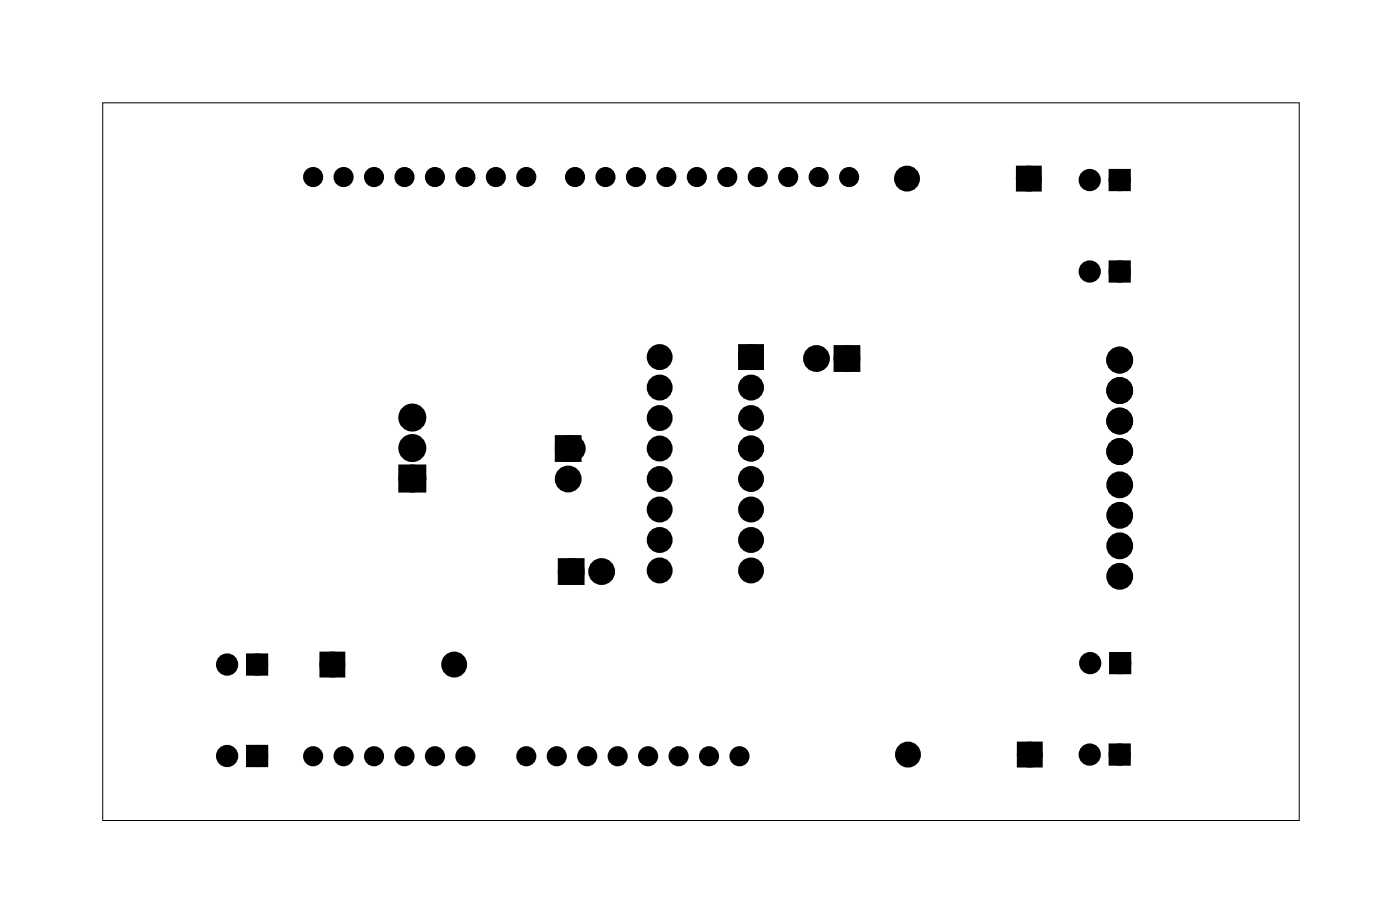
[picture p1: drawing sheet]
<svg xmlns="http://www.w3.org/2000/svg" width="117mm" height="77mm" viewBox="0 0 117 77" stroke-linecap="round" stroke-linejoin="round" font-family="sans-serif">
<path d="M8.6 8.6h99.8v59.8h-99.8z" fill="none" stroke="#000" stroke-width=".08"/>
<g fill="#000">
<circle cx="26.1" cy="14.8" r=".57"/>
<circle cx="28.7" cy="14.8" r=".57"/>
<circle cx="31.2" cy="14.8" r=".57"/>
<circle cx="33.7" cy="14.8" r=".57"/>
<circle cx="36.3" cy="14.8" r=".57"/>
<circle cx="38.8" cy="14.8" r=".57"/>
<circle cx="41.4" cy="14.8" r=".57"/>
<circle cx="43.9" cy="14.8" r=".57"/>
<circle cx="48" cy="14.8" r=".57"/>
<circle cx="50.5" cy="14.8" r=".57"/>
<circle cx="53" cy="14.8" r=".57"/>
<circle cx="55.6" cy="14.8" r=".57"/>
<circle cx="58.1" cy="14.8" r=".57"/>
<circle cx="60.7" cy="14.8" r=".57"/>
<circle cx="63.2" cy="14.8" r=".57"/>
<circle cx="65.7" cy="14.8" r=".57"/>
<circle cx="68.3" cy="14.8" r=".57"/>
<circle cx="70.8" cy="14.8" r=".57"/>
<circle cx="75.7" cy="14.9" r=".7"/>
<circle cx="85.8" cy="14.9" r=".7"/>
<circle cx="90.9" cy="15" r=".6"/>
<circle cx="93.4" cy="15" r=".6"/>
<circle cx="34.4" cy="39.9" r=".79"/>
<circle cx="34.4" cy="37.3" r=".79"/>
<circle cx="34.4" cy="34.8" r=".79"/>
<circle cx="47.4" cy="37.4" r=".74"/>
<circle cx="47.4" cy="39.9" r=".74"/>
<circle cx="47.8" cy="37.4" r=".7"/>
<circle cx="55" cy="39.9" r=".7"/>
<circle cx="55" cy="37.4" r=".7"/>
<circle cx="55" cy="32.3" r=".7"/>
<circle cx="55" cy="29.8" r=".7"/>
<circle cx="55" cy="34.8" r=".7"/>
<circle cx="62.6" cy="39.9" r=".7"/>
<circle cx="62.6" cy="37.4" r=".7"/>
<circle cx="62.6" cy="32.3" r=".7"/>
<circle cx="62.6" cy="29.8" r=".7"/>
<circle cx="62.6" cy="34.8" r=".7"/>
<circle cx="68.1" cy="29.9" r=".74"/>
<circle cx="70.6" cy="29.9" r=".74"/>
<circle cx="90.9" cy="22.6" r=".6"/>
<circle cx="93.4" cy="30" r=".74"/>
<circle cx="93.4" cy="35.1" r=".74"/>
<circle cx="93.4" cy="37.6" r=".74"/>
<circle cx="93.4" cy="32.5" r=".74"/>
<circle cx="93.4" cy="22.6" r=".6"/>
<circle cx="18.9" cy="55.4" r=".6"/>
<circle cx="21.4" cy="55.4" r=".6"/>
<circle cx="27.7" cy="55.4" r=".7"/>
<circle cx="37.9" cy="55.4" r=".7"/>
<circle cx="47.6" cy="47.6" r=".74"/>
<circle cx="50.2" cy="47.6" r=".74"/>
<circle cx="55" cy="47.5" r=".7"/>
<circle cx="55" cy="42.5" r=".7"/>
<circle cx="55" cy="45" r=".7"/>
<circle cx="62.6" cy="47.5" r=".7"/>
<circle cx="62.6" cy="42.5" r=".7"/>
<circle cx="62.6" cy="45" r=".7"/>
<circle cx="90.9" cy="55.3" r=".6"/>
<circle cx="93.4" cy="42.9" r=".74"/>
<circle cx="93.4" cy="40.4" r=".74"/>
<circle cx="93.4" cy="48" r=".74"/>
<circle cx="93.4" cy="45.5" r=".74"/>
<circle cx="93.4" cy="55.3" r=".6"/>
<circle cx="18.9" cy="63" r=".6"/>
<circle cx="21.4" cy="63" r=".6"/>
<circle cx="26.1" cy="63" r=".57"/>
<circle cx="28.7" cy="63" r=".57"/>
<circle cx="31.2" cy="63" r=".57"/>
<circle cx="33.7" cy="63" r=".57"/>
<circle cx="36.3" cy="63" r=".57"/>
<circle cx="38.8" cy="63" r=".57"/>
<circle cx="43.9" cy="63" r=".57"/>
<circle cx="46.4" cy="63" r=".57"/>
<circle cx="49" cy="63" r=".57"/>
<circle cx="51.5" cy="63" r=".57"/>
<circle cx="54.1" cy="63" r=".57"/>
<circle cx="56.6" cy="63" r=".57"/>
<circle cx="59.1" cy="63" r=".57"/>
<circle cx="61.7" cy="63" r=".57"/>
<circle cx="75.7" cy="62.9" r=".7"/>
<circle cx="85.9" cy="62.9" r=".7"/>
<circle cx="90.9" cy="62.9" r=".6"/>
<circle cx="93.4" cy="62.9" r=".6"/>
</g>
<g fill="none" stroke="#000" stroke-width=".76" stroke-linecap="butt">
<path d="M85.1 14.2h1.4v1.4h-1.4zM33.6 39.1h1.6v1.6h-1.6zM46.7 36.6h1.4v1.5h-1.4zM61.9 29.1h1.4v1.4h-1.4zM69.9 29.1h1.5v1.5h-1.5zM27 54.7h1.4v1.4h-1.4zM46.9 46.9h1.5v1.5h-1.5zM85.2 62.2h1.4v1.4h-1.4z"/>
<circle cx="75.7" cy="14.9" r=".7"/>
<circle cx="85.8" cy="14.9" r=".7"/>
<circle cx="34.4" cy="39.9" r=".79"/>
<circle cx="34.4" cy="37.3" r=".79"/>
<circle cx="34.4" cy="34.8" r=".79"/>
<circle cx="47.4" cy="37.4" r=".74"/>
<circle cx="47.4" cy="39.9" r=".74"/>
<circle cx="47.8" cy="37.4" r=".7"/>
<circle cx="55" cy="29.8" r=".7"/>
<circle cx="55" cy="32.3" r=".7"/>
<circle cx="55" cy="37.4" r=".7"/>
<circle cx="55" cy="39.9" r=".7"/>
<circle cx="55" cy="34.8" r=".7"/>
<circle cx="62.6" cy="37.4" r=".7"/>
<circle cx="62.6" cy="29.8" r=".7"/>
<circle cx="62.6" cy="34.8" r=".7"/>
<circle cx="62.6" cy="39.9" r=".7"/>
<circle cx="62.6" cy="32.3" r=".7"/>
<circle cx="68.1" cy="29.9" r=".74"/>
<circle cx="70.6" cy="29.9" r=".74"/>
<circle cx="93.4" cy="37.6" r=".74"/>
<circle cx="93.4" cy="35.1" r=".74"/>
<circle cx="93.4" cy="30" r=".74"/>
<circle cx="93.4" cy="32.5" r=".74"/>
<circle cx="27.7" cy="55.4" r=".7"/>
<circle cx="37.9" cy="55.4" r=".7"/>
<circle cx="47.6" cy="47.6" r=".74"/>
<circle cx="50.2" cy="47.6" r=".74"/>
<circle cx="55" cy="47.5" r=".7"/>
<circle cx="55" cy="42.5" r=".7"/>
<circle cx="55" cy="45" r=".7"/>
<circle cx="62.6" cy="45" r=".7"/>
<circle cx="62.6" cy="42.5" r=".7"/>
<circle cx="62.6" cy="47.5" r=".7"/>
<circle cx="93.4" cy="48" r=".74"/>
<circle cx="93.4" cy="45.5" r=".74"/>
<circle cx="93.4" cy="40.4" r=".74"/>
<circle cx="93.4" cy="42.9" r=".74"/>
<circle cx="75.7" cy="62.9" r=".7"/>
<circle cx="85.9" cy="62.9" r=".7"/>
</g>
<g fill="#000">
<path d="M85.1 14.2h1.4v1.4h-1.4zM92.8 14.4h1.2v1.2h-1.2zM46.7 36.6h1.4v1.5h-1.4zM61.9 29.1h1.4v1.4h-1.4zM69.9 29.1h1.5v1.5h-1.5zM92.8 22h1.2v1.2h-1.2zM20.8 54.8h1.2v1.2h-1.2zM27 54.7h1.4v1.4h-1.4zM33.6 39.1h1.6v1.6h-1.6zM46.9 46.9h1.5v1.5h-1.5zM92.8 54.7h1.2v1.2h-1.2zM20.8 62.4h1.2v1.2h-1.2z"/>
<path d="M85.2 62.2h1.4v1.4h-1.4zM92.8 62.3h1.2v1.2h-1.2z"/>
</g>
<g fill="none" stroke="#000" stroke-width=".65" stroke-linecap="butt">
<path d="M92.8 14.4h1.2v1.2h-1.2zM92.8 22h1.2v1.2h-1.2zM20.8 54.8h1.2v1.2h-1.2zM92.8 54.7h1.2v1.2h-1.2zM20.8 62.4h1.2v1.2h-1.2zM92.8 62.3h1.2v1.2h-1.2z"/>
<circle cx="90.9" cy="15" r=".6"/>
<circle cx="93.4" cy="15" r=".6"/>
<circle cx="90.9" cy="22.6" r=".6"/>
<circle cx="93.4" cy="22.6" r=".6"/>
<circle cx="18.9" cy="55.4" r=".6"/>
<circle cx="21.4" cy="55.4" r=".6"/>
<circle cx="90.9" cy="55.3" r=".6"/>
<circle cx="93.4" cy="55.3" r=".6"/>
<circle cx="18.9" cy="63" r=".6"/>
<circle cx="21.4" cy="63" r=".6"/>
<circle cx="90.9" cy="62.9" r=".6"/>
<circle cx="93.4" cy="62.9" r=".6"/>
</g>
<g fill="none" stroke="#000" stroke-width=".54">
<circle cx="26.1" cy="14.8" r=".57"/>
<circle cx="28.7" cy="14.8" r=".57"/>
<circle cx="31.2" cy="14.8" r=".57"/>
<circle cx="33.7" cy="14.8" r=".57"/>
<circle cx="36.3" cy="14.8" r=".57"/>
<circle cx="38.8" cy="14.8" r=".57"/>
<circle cx="41.4" cy="14.8" r=".57"/>
<circle cx="43.9" cy="14.8" r=".57"/>
<circle cx="48" cy="14.8" r=".57"/>
<circle cx="50.5" cy="14.8" r=".57"/>
<circle cx="53" cy="14.8" r=".57"/>
<circle cx="55.6" cy="14.8" r=".57"/>
<circle cx="58.1" cy="14.8" r=".57"/>
<circle cx="60.7" cy="14.8" r=".57"/>
<circle cx="63.2" cy="14.8" r=".57"/>
<circle cx="65.7" cy="14.8" r=".57"/>
<circle cx="68.3" cy="14.8" r=".57"/>
<circle cx="70.8" cy="14.8" r=".57"/>
<circle cx="26.1" cy="63" r=".57"/>
<circle cx="28.7" cy="63" r=".57"/>
<circle cx="31.2" cy="63" r=".57"/>
<circle cx="33.7" cy="63" r=".57"/>
<circle cx="36.3" cy="63" r=".57"/>
<circle cx="38.8" cy="63" r=".57"/>
<circle cx="43.9" cy="63" r=".57"/>
<circle cx="46.4" cy="63" r=".57"/>
<circle cx="49" cy="63" r=".57"/>
<circle cx="51.5" cy="63" r=".57"/>
<circle cx="54.1" cy="63" r=".57"/>
<circle cx="56.6" cy="63" r=".57"/>
<circle cx="59.1" cy="63" r=".57"/>
<circle cx="61.7" cy="63" r=".57"/>
</g>
</svg>
